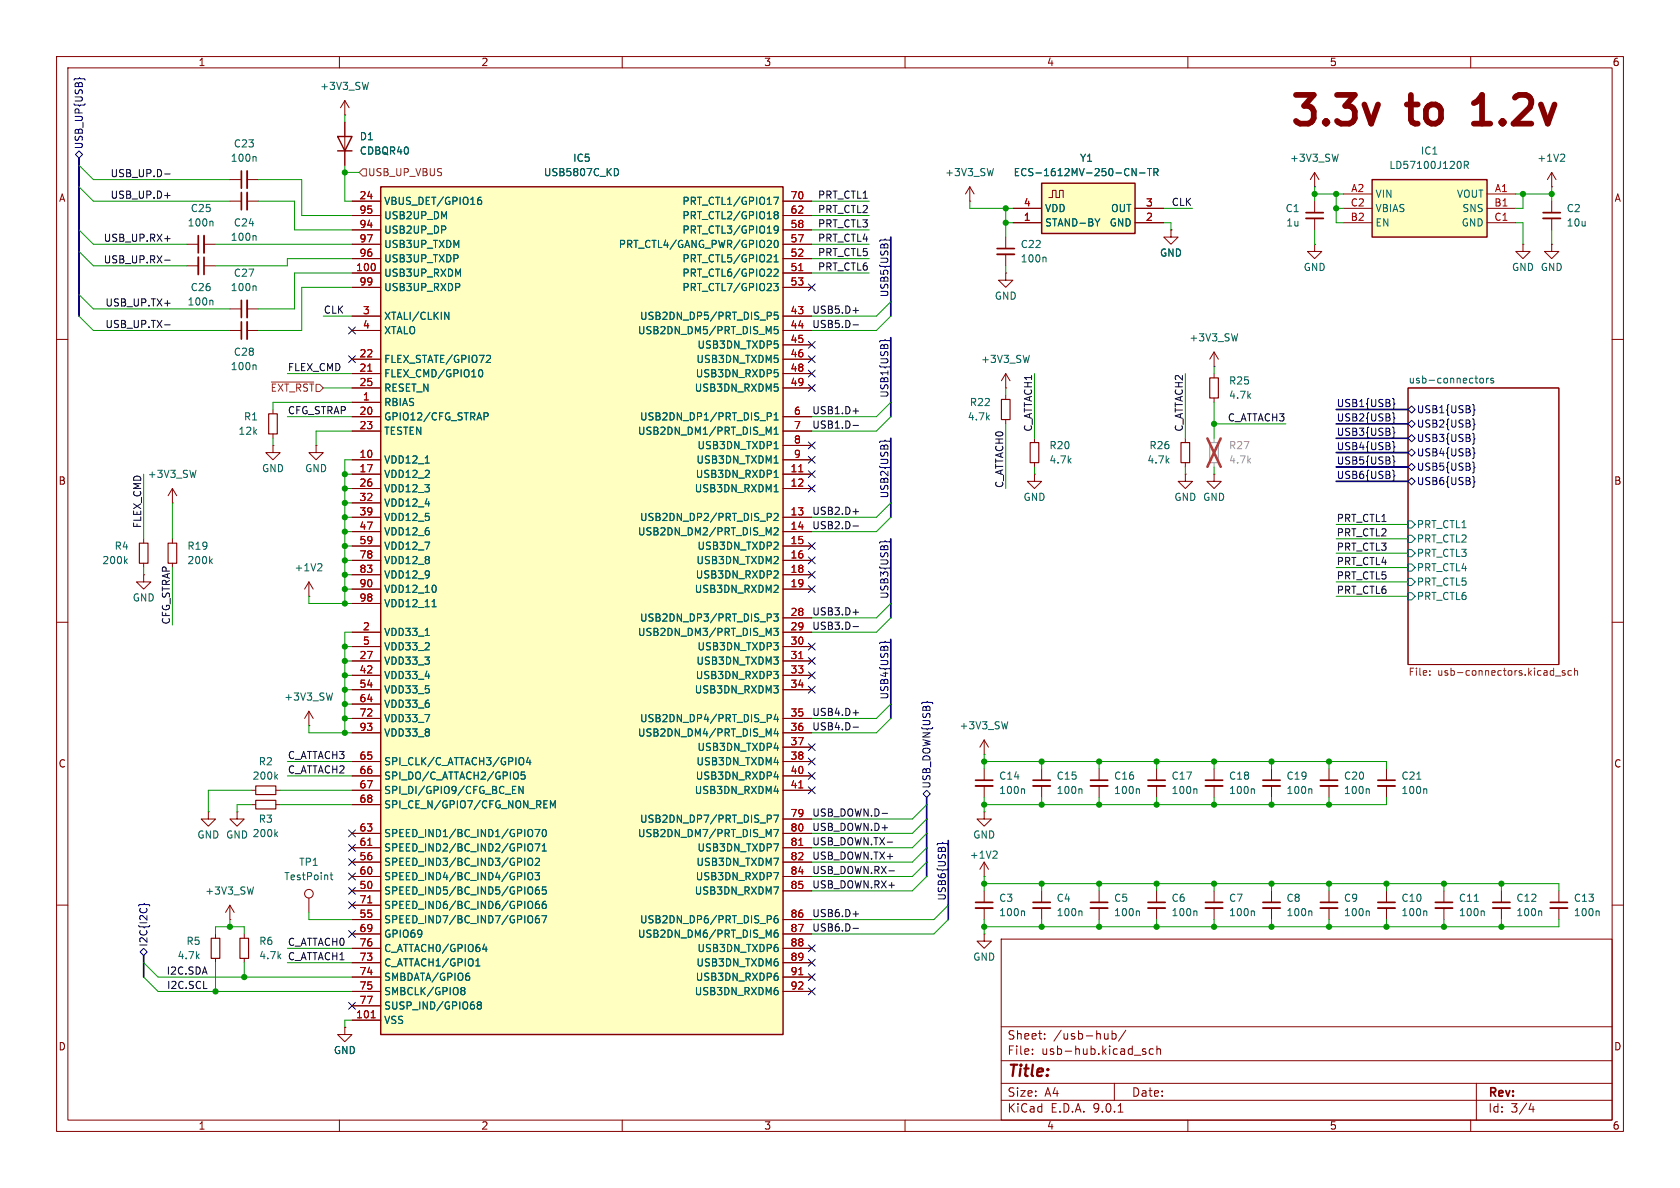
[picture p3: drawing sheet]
<svg xmlns="http://www.w3.org/2000/svg" width="297mm" height="210mm" viewBox="0 0 297 210" stroke-linecap="round" stroke-linejoin="round" font-family="sans-serif">
<defs><g id="words">
<g font-size="7.1" fill="#840000">
<text x="227.4" y="23.6">3.3v</text>
<text x="249.2" y="23.6">to</text>
<text x="262.6" y="23.6">1.2v</text>
</g>
<text font-size="2.8" fill="#840000" x="178" y="190.9">Title:</text>
<g font-size="2.1" fill="#840000">
<text x="178" y="184">Sheet:</text>
<text x="186.2" y="184">/usb-hub/</text>
<text x="178" y="186.7">File:</text>
<text x="184.1" y="186.7">usb-hub.kicad_sch</text>
<text x="178" y="196.9">KiCad</text>
<text x="178" y="194.1">Size:</text>
<text x="184.7" y="194.1">A4</text>
<text x="185.7" y="196.9">E.D.A.</text>
<text x="193.3" y="196.9">9.0.1</text>
<text x="200" y="194.1">Date:</text>
<text x="263" y="194.3">Rev:</text>
<text x="263" y="196.9">Id:</text>
<text x="267.1" y="196.9">3/4</text>
</g>
<g font-size="1.8" fill="#840000">
<text x="35" y="11.9">1</text>
<text x="85" y="11.9">2</text>
<text x="135" y="11.9">3</text>
<text x="185" y="11.9">4</text>
<text x="235" y="11.9">5</text>
<text x="285" y="11.9">6</text>
<text x="10.3" y="35.9">A</text>
<text x="285.3" y="35.9">A</text>
<text x="10.3" y="85.9">B</text>
<text x="285.3" y="85.9">B</text>
<text x="10.3" y="135.9">C</text>
<text x="285.3" y="135.9">C</text>
<text x="10.3" y="185.9">D</text>
<text x="285.3" y="185.9">D</text>
<text x="35" y="199.9">1</text>
<text x="85" y="199.9">2</text>
<text x="135" y="199.9">3</text>
<text x="185" y="199.9">4</text>
<text x="235" y="199.9">5</text>
<text x="285" y="199.9">6</text>
</g>
<g font-size="1.8" fill="#006464">
<text x="56.5" y="16.1">+3V3_SW</text>
<text x="40.7" y="28.8">100n</text>
<text x="41.2" y="26.3">C23</text>
<text x="63.5" y="25">D1</text>
<text x="63.5" y="27.5">CDBQR40</text>
<text x="101.2" y="28.8">IC5</text>
<text x="190.8" y="28.8">Y1</text>
<text x="228" y="28.8">+3V3_SW</text>
<text x="251.1" y="27.5">IC1</text>
<text x="271.7" y="28.8">+1V2</text>
<text x="96.1" y="31.3">USB5807C_KD</text>
<text x="167" y="31.3">+3V3_SW</text>
<text x="179.1" y="31.3">ECS-1612MV-250-CN-TR</text>
<text x="243.1" y="35.2">VIN</text>
<text x="245.5" y="30.1">LD57100J120R</text>
<text x="257.5" y="35.2">VOUT</text>
<text x="33.1" y="40.2">100n</text>
<text x="33.6" y="37.7">C25</text>
<text x="41.2" y="40.2">C24</text>
<text x="67.8" y="36.4">VBUS_DET/GPIO16</text>
<text x="67.8" y="39">USB2UP_DM</text>
<text x="67.8" y="41.5">USB2UP_DP</text>
<text x="120.5" y="36.4">PRT_CTL1/GPIO17</text>
<text x="120.5" y="39">PRT_CTL2/GPIO18</text>
<text x="120.5" y="41.5">PRT_CTL3/GPIO19</text>
<text x="184.7" y="37.7">VDD</text>
<text x="184.7" y="40.2">STAND-BY</text>
<text x="196.1" y="40.2">GND</text>
<text x="196.3" y="37.7">OUT</text>
<text x="227.2" y="37.7">C1</text>
<text x="227.3" y="40.2">1u</text>
<text x="243.1" y="37.7">VBIAS</text>
<text x="243.1" y="40.2">EN</text>
<text x="258.3" y="40.2">GND</text>
<text x="258.4" y="37.7">SNS</text>
<text x="276.9" y="37.7">C2</text>
<text x="276.9" y="40.2">10u</text>
<text x="40.7" y="42.8">100n</text>
<text x="67.8" y="44">USB3UP_TXDM</text>
<text x="67.8" y="46.6">USB3UP_TXDP</text>
<text x="109.3" y="44">PRT_CTL4/GANG_PWR/GPIO20</text>
<text x="120.5" y="46.6">PRT_CTL5/GPIO21</text>
<text x="180.3" y="46.6">100n</text>
<text x="180.3" y="44">C22</text>
<text x="205" y="45.6">GND</text>
<text x="33.6" y="51.7">C26</text>
<text x="40.7" y="51.7">100n</text>
<text x="41.2" y="49.1">C27</text>
<text x="67.8" y="49.1">USB3UP_RXDM</text>
<text x="67.8" y="51.7">USB3UP_RXDP</text>
<text x="120.5" y="49.1">PRT_CTL6/GPIO22</text>
<text x="120.5" y="51.7">PRT_CTL7/GPIO23</text>
<text x="175.8" y="53.2">GND</text>
<text x="230.4" y="48.1">GND</text>
<text x="267.2" y="48.1">GND GND</text>
<text x="33.1" y="54.2">100n</text>
<text x="67.8" y="56.7">XTALI/CLKIN</text>
<text x="67.8" y="59.3">XTALO</text>
<text x="112.7" y="59.3">USB2DN_DM5/PRT_DIS_M5</text>
<text x="113" y="56.7">USB2DN_DP5/PRT_DIS_P5</text>
<text x="40.7" y="65.6">100n</text>
<text x="41.2" y="63.1">C28</text>
<text x="67.8" y="64.4">FLEX_STATE/GPIO72</text>
<text x="123" y="64.4">USB3DN_TXDM5</text>
<text x="123.2" y="61.8">USB3DN_TXDP5</text>
<text x="173.3" y="64.4">+3V3_SW</text>
<text x="210.2" y="60.6">+3V3_SW</text>
<text x="67.8" y="66.9">FLEX_CMD/GPIO10</text>
<text x="67.8" y="69.4">RESET_N</text>
<text x="67.8" y="72">RBIAS</text>
<text x="122.7" y="69.4">USB3DN_RXDM5</text>
<text x="122.9" y="66.9">USB3DN_RXDP5</text>
<text x="171.4" y="72">R22</text>
<text x="217.2" y="70.7">4.7k</text>
<text x="217.2" y="68.2">R25</text>
<text x="248.9" y="67.9">usb-connectors</text>
<text x="42.1" y="77.1">12k</text>
<text x="43" y="74.5">R1</text>
<text x="67.8" y="74.5">GPIO12/CFG_STRAP</text>
<text x="67.8" y="77.1">TESTEN</text>
<text x="112.7" y="77.1">USB2DN_DM1/PRT_DIS_M1</text>
<text x="113" y="74.5">USB2DN_DP1/PRT_DIS_P1</text>
<text x="171" y="74.5">4.7k</text>
<text x="46.2" y="83.7">GND</text>
<text x="53.8" y="83.7">GND</text>
<text x="67.8" y="82.1">VDD12_1</text>
<text x="123" y="82.1">USB3DN_TXDM1</text>
<text x="123.2" y="79.6">USB3DN_TXDP1</text>
<text x="185.4" y="82.1">4.7k</text>
<text x="185.4" y="79.6">R20</text>
<text x="202.7" y="82.1">4.7k</text>
<text x="203.1" y="79.6">R26</text>
<text x="26" y="84.7">+3V3_SW</text>
<text x="67.8" y="84.7">VDD12_2</text>
<text x="67.8" y="87.2">VDD12_3</text>
<text x="67.8" y="89.8">VDD12_4</text>
<text x="122.7" y="87.2">USB3DN_RXDM1</text>
<text x="122.9" y="84.7">USB3DN_RXDP1</text>
<text x="180.8" y="88.7">GND</text>
<text x="207.5" y="88.7">GND GND</text>
<text x="67.8" y="92.3">VDD12_5</text>
<text x="67.8" y="94.8">VDD12_6</text>
<text x="112.7" y="94.8">USB2DN_DM2/PRT_DIS_M2</text>
<text x="113" y="92.3">USB2DN_DP2/PRT_DIS_P2</text>
<text x="250.4" y="93.6">PRT_CTL1</text>
<text x="18" y="99.9">200k</text>
<text x="20.2" y="97.4">R4</text>
<text x="33" y="97.4">R19</text>
<text x="33" y="99.9">200k</text>
<text x="52" y="101.2">+1V2</text>
<text x="67.8" y="97.4">VDD12_7</text>
<text x="67.8" y="99.9">VDD12_8</text>
<text x="123" y="99.9">USB3DN_TXDM2</text>
<text x="123.2" y="97.4">USB3DN_TXDP2</text>
<text x="250.4" y="96.1">PRT_CTL2</text>
<text x="250.4" y="101.2">PRT_CTL4</text>
<text x="250.4" y="98.7">PRT_CTL3</text>
<text x="23.4" y="106.5">GND</text>
<text x="67.8" y="102.5">VDD12_9</text>
<text x="67.8" y="105">VDD12_10</text>
<text x="67.8" y="107.5">VDD12_11</text>
<text x="122.7" y="105">USB3DN_RXDM2</text>
<text x="122.9" y="102.5">USB3DN_RXDP2</text>
<text x="250.4" y="103.7">PRT_CTL5</text>
<text x="250.4" y="106.3">PRT_CTL6</text>
<text x="67.8" y="112.6">VDD33_1</text>
<text x="112.7" y="112.6">USB2DN_DM3/PRT_DIS_M3</text>
<text x="113" y="110.1">USB2DN_DP3/PRT_DIS_P3</text>
<text x="67.8" y="115.2">VDD33_2</text>
<text x="67.8" y="117.7">VDD33_3</text>
<text x="123" y="117.7">USB3DN_TXDM3</text>
<text x="123.2" y="115.2">USB3DN_TXDP3</text>
<text x="50.2" y="124.1">+3V3_SW</text>
<text x="67.8" y="120.2">VDD33_4</text>
<text x="67.8" y="122.8">VDD33_5</text>
<text x="67.8" y="125.3">VDD33_6</text>
<text x="122.7" y="122.8">USB3DN_RXDM3</text>
<text x="122.9" y="120.2">USB3DN_RXDP3</text>
<text x="67.8" y="127.9">VDD33_7</text>
<text x="67.8" y="130.4">VDD33_8</text>
<text x="112.7" y="130.4">USB2DN_DM4/PRT_DIS_M4</text>
<text x="113" y="127.9">USB2DN_DP4/PRT_DIS_P4</text>
<text x="169.5" y="129.1">+3V3_SW</text>
<text x="45.6" y="135.5">R2</text>
<text x="67.8" y="135.5">SPI_CLK/C_ATTACH3/GPIO4</text>
<text x="123" y="135.5">USB3DN_TXDM4</text>
<text x="123.2" y="132.9">USB3DN_TXDP4</text>
<text x="44.6" y="138">200k</text>
<text x="67.8" y="138">SPI_DO/C_ATTACH2/GPIO5</text>
<text x="67.8" y="140.6">SPI_DI/GPIO9/CFG_BC_EN</text>
<text x="67.8" y="143.1">SPI_CE_N/GPIO7/CFG_NON_REM</text>
<text x="122.7" y="140.6">USB3DN_RXDM4</text>
<text x="122.9" y="138">USB3DN_RXDP4</text>
<text x="176.5" y="140.6">100n</text>
<text x="176.5" y="138">C14</text>
<text x="186.7" y="140.6">100n</text>
<text x="186.7" y="138">C15</text>
<text x="196.9" y="140.6">100n</text>
<text x="196.9" y="138">C16</text>
<text x="207" y="140.6">100n</text>
<text x="207" y="138">C17</text>
<text x="217.2" y="140.6">100n</text>
<text x="217.2" y="138">C18</text>
<text x="227.3" y="140.6">100n</text>
<text x="227.3" y="138">C19</text>
<text x="237.5" y="140.6">100n</text>
<text x="237.5" y="138">C20</text>
<text x="247.7" y="140.6">100n</text>
<text x="247.7" y="138">C21</text>
<text x="34.8" y="148.4">GND GND 200k</text>
<text x="45.6" y="145.6">R3</text>
<text x="67.8" y="148.2">SPEED_IND1/BC_IND1/GPIO70</text>
<text x="112.7" y="148.2">USB2DN_DM7/PRT_DIS_M7</text>
<text x="113" y="145.6">USB2DN_DP7/PRT_DIS_P7</text>
<text x="172" y="148.4">GND</text>
<text x="50.2" y="155.8">TestPoint</text>
<text x="52.8" y="153.3">TP1</text>
<text x="67.8" y="150.7">SPEED_IND2/BC_IND2/GPIO71</text>
<text x="67.8" y="153.3">SPEED_IND3/BC_IND3/GPIO2</text>
<text x="67.8" y="155.8">SPEED_IND4/BC_IND4/GPIO3</text>
<text x="122.9" y="155.8">USB3DN_RXDP7</text>
<text x="123" y="153.3">USB3DN_TXDM7</text>
<text x="123.2" y="150.7">USB3DN_TXDP7</text>
<text x="171.3" y="152">+1V2</text>
<text x="36.2" y="158.3">+3V3_SW</text>
<text x="67.8" y="158.3">SPEED_IND5/BC_IND5/GPIO65</text>
<text x="67.8" y="160.9">SPEED_IND6/BC_IND6/GPIO66</text>
<text x="122.7" y="158.3">USB3DN_RXDM7</text>
<text x="176.5" y="159.6">C3</text>
<text x="186.7" y="159.6">C4</text>
<text x="196.9" y="159.6">C5</text>
<text x="207" y="159.6">C6</text>
<text x="217.2" y="159.6">C7</text>
<text x="227.3" y="159.6">C8</text>
<text x="237.5" y="159.6">C9</text>
<text x="247.7" y="159.6">C10</text>
<text x="257.8" y="159.6">C11</text>
<text x="268" y="159.6">C12</text>
<text x="278.1" y="159.6">C13</text>
<text x="32.9" y="167.2">R5</text>
<text x="45.7" y="167.2">R6</text>
<text x="67.8" y="163.4">SPEED_IND7/BC_IND7/GPIO67</text>
<text x="67.8" y="166">GPIO69</text>
<text x="112.7" y="166">USB2DN_DM6/PRT_DIS_M6</text>
<text x="113" y="163.4">USB2DN_DP6/PRT_DIS_P6</text>
<text x="176.5" y="162.2">100n</text>
<text x="186.7" y="162.2">100n</text>
<text x="196.9" y="162.2">100n</text>
<text x="207" y="162.2">100n</text>
<text x="217.2" y="162.2">100n</text>
<text x="227.3" y="162.2">100n</text>
<text x="237.5" y="162.2">100n</text>
<text x="247.7" y="162.2">100n</text>
<text x="257.8" y="162.2">100n</text>
<text x="268" y="162.2">100n</text>
<text x="278.1" y="162.2">100n</text>
<text x="31.3" y="169.8">4.7k</text>
<text x="45.7" y="169.8">4.7k</text>
<text x="67.8" y="168.5">C_ATTACH0/GPIO64</text>
<text x="67.8" y="171">C_ATTACH1/GPIO1</text>
<text x="67.8" y="173.6">SMBDATA/GPIO6</text>
<text x="122.9" y="173.6">USB3DN_RXDP6</text>
<text x="123" y="171">USB3DN_TXDM6</text>
<text x="123.2" y="168.5">USB3DN_TXDP6</text>
<text x="172" y="170">GND</text>
<text x="67.8" y="176.1">SMBCLK/GPIO8</text>
<text x="67.8" y="178.7">SUSP_IND/GPIO68</text>
<text x="122.7" y="176.1">USB3DN_RXDM6</text>
<text x="67.8" y="181.2">VSS</text>
<text x="58.9" y="186.5">GND</text>
</g>
<g font-size="1.8" fill="#000084">
<text x="14.8" y="26.5" transform="rotate(-90 14.8 26.5)">USB_UP{USB}</text>
<text x="157.1" y="52.6" transform="rotate(-90 157.1 52.6)">USB5{USB}</text>
<text x="157.1" y="70.4" transform="rotate(-90 157.1 70.4)">USB1{USB}</text>
<text x="236.2" y="77.1">USB3{USB}</text>
<text x="236.2" y="74.6">USB2{USB}</text>
<text x="236.2" y="72">USB1{USB}</text>
<text x="250.4" y="75.8">USB2{USB}</text>
<text x="250.4" y="73.3">USB1{USB}</text>
<text x="236.2" y="82.2">USB5{USB}</text>
<text x="236.2" y="79.7">USB4{USB}</text>
<text x="250.4" y="80.9">USB4{USB}</text>
<text x="250.4" y="83.4">USB5{USB}</text>
<text x="250.4" y="78.3">USB3{USB}</text>
<text x="157.1" y="88.2" transform="rotate(-90 157.1 88.2)">USB2{USB}</text>
<text x="236.2" y="84.7">USB6{USB}</text>
<text x="250.4" y="86">USB6{USB}</text>
<text x="157.1" y="106" transform="rotate(-90 157.1 106)">USB3{USB}</text>
<text x="157.1" y="123.8" transform="rotate(-90 157.1 123.8)">USB4{USB}</text>
<text x="164.7" y="139.5" transform="rotate(-90 164.7 139.5)">USB_DOWN{USB}</text>
<text x="167.3" y="159.3" transform="rotate(-90 167.3 159.3)">USB6{USB}</text>
<text x="26.3" y="167.4" transform="rotate(-90 26.3 167.4)">I2C{I2C}</text>
</g>
<g font-size="1.8" fill="#0f0f0f">
<text x="19.5" y="31.4">USB_UP.D-</text>
<text x="19.5" y="35.2">USB_UP.D+</text>
<text x="144.5" y="35.2">PRT_CTL1</text>
<text x="144.5" y="40.3">PRT_CTL3</text>
<text x="144.5" y="37.8">PRT_CTL2</text>
<text x="207" y="36.5">CLK</text>
<text x="18.2" y="46.6">USB_UP.RX-</text>
<text x="18.2" y="42.8">USB_UP.RX+</text>
<text x="144.5" y="42.8">PRT_CTL4</text>
<text x="144.5" y="45.4">PRT_CTL5</text>
<text x="144.5" y="47.9">PRT_CTL6</text>
<text x="18.5" y="58.1">USB_UP.TX-</text>
<text x="18.5" y="54.3">USB_UP.TX+</text>
<text x="57.1" y="55.5">CLK</text>
<text x="143.5" y="55.5">USB5.D+</text>
<text x="143.5" y="58.1">USB5.D-</text>
<text x="50.8" y="65.7">FLEX_CMD</text>
<text x="50.8" y="73.3">CFG_STRAP</text>
<text x="143.5" y="75.9">USB1.D-</text>
<text x="143.5" y="73.3">USB1.D+</text>
<text x="182.5" y="76.4" transform="rotate(-90 182.5 76.4)">C_ATTACH1</text>
<text x="209.2" y="76.4" transform="rotate(-90 209.2 76.4)">C_ATTACH2</text>
<text x="217" y="74.6">C_ATTACH3</text>
<text x="177.5" y="86.4" transform="rotate(-90 177.5 86.4)">C_ATTACH0</text>
<text x="25.1" y="93.5" transform="rotate(-90 25.1 93.5)">FLEX_CMD</text>
<text x="143.5" y="93.6">USB2.D-</text>
<text x="143.5" y="91.1">USB2.D+</text>
<text x="236.2" y="92.4">PRT_CTL1</text>
<text x="236.2" y="94.9">PRT_CTL2</text>
<text x="236.2" y="100">PRT_CTL4</text>
<text x="236.2" y="97.4">PRT_CTL3</text>
<text x="236.2" y="102.5">PRT_CTL5</text>
<text x="236.2" y="105.1">PRT_CTL6</text>
<text x="30.1" y="110.5" transform="rotate(-90 30.1 110.5)">CFG_STRAP</text>
<text x="143.5" y="108.9">USB3.D+</text>
<text x="143.5" y="111.4">USB3.D-</text>
<text x="143.5" y="129.2">USB4.D-</text>
<text x="143.5" y="126.7">USB4.D+</text>
<text x="50.8" y="136.8">C_ATTACH2</text>
<text x="50.8" y="134.3">C_ATTACH3</text>
<text x="143.5" y="144.4">USB_DOWN.D-</text>
<text x="143.5" y="149.5">USB_DOWN.TX-</text>
<text x="143.5" y="147">USB_DOWN.D+</text>
<text x="143.5" y="154.6">USB_DOWN.RX-</text>
<text x="143.5" y="152.1">USB_DOWN.TX+</text>
<text x="143.5" y="157.1">USB_DOWN.RX+</text>
<text x="50.8" y="167.3">C_ATTACH0</text>
<text x="143.5" y="162.2">USB6.D+</text>
<text x="143.5" y="164.8">USB6.D-</text>
<text x="29.4" y="172.4">I2C.SDA</text>
<text x="50.8" y="169.8">C_ATTACH1</text>
<text x="29.4" y="174.9">I2C.SCL</text>
</g>
<g font-size="1.8" fill="#a90000">
<text x="63.5" y="35.3">24</text>
<text x="139.7" y="35.3">70</text>
<text x="238.8" y="34">A2</text>
<text x="264.2" y="34">A1</text>
<text x="63.5" y="37.8">95</text>
<text x="63.5" y="40.4">94</text>
<text x="139.7" y="37.8">62</text>
<text x="139.7" y="40.4">58</text>
<text x="180.9" y="36.6">4</text>
<text x="180.9" y="39.1">1</text>
<text x="202.5" y="36.6">3</text>
<text x="202.5" y="39.1">2</text>
<text x="238.7" y="36.6">C2</text>
<text x="238.7" y="39.1">B2</text>
<text x="264.1" y="36.6">B1</text>
<text x="264.1" y="39.1">C1</text>
<text x="63.5" y="42.9">97</text>
<text x="63.5" y="45.5">96</text>
<text x="139.7" y="42.9">57</text>
<text x="139.7" y="45.5">52</text>
<text x="62.9" y="48">100</text>
<text x="63.5" y="50.5">99</text>
<text x="139.7" y="48">51</text>
<text x="139.7" y="50.5">53</text>
<text x="64.1" y="55.6">3</text>
<text x="64.1" y="58.2">4</text>
<text x="139.7" y="55.6">43</text>
<text x="139.7" y="58.2">44</text>
<text x="63.5" y="63.2">22</text>
<text x="63.5" y="65.8">21</text>
<text x="139.7" y="60.7">45</text>
<text x="139.7" y="63.2">46</text>
<text x="139.7" y="65.8">48</text>
<text x="63.5" y="68.3">25</text>
<text x="64.1" y="70.9">1</text>
<text x="139.7" y="68.3">49</text>
<text x="63.5" y="73.4">20</text>
<text x="63.5" y="75.9">23</text>
<text x="140.3" y="73.4">6</text>
<text x="140.3" y="75.9">7</text>
<text x="63.5" y="81">10</text>
<text x="63.5" y="83.6">17</text>
<text x="139.7" y="83.6">11</text>
<text x="140.3" y="78.5">8</text>
<text x="140.3" y="81">9</text>
<text x="63.5" y="86.1">26</text>
<text x="63.5" y="88.6">32</text>
<text x="139.7" y="86.1">12</text>
<text x="63.5" y="91.2">39</text>
<text x="63.5" y="93.7">47</text>
<text x="139.7" y="91.2">13</text>
<text x="139.7" y="93.7">14</text>
<text x="63.5" y="96.3">59</text>
<text x="63.5" y="98.8">78</text>
<text x="63.5" y="101.3">83</text>
<text x="139.7" y="96.3">15</text>
<text x="139.7" y="98.8">16</text>
<text x="139.7" y="101.3">18</text>
<text x="63.5" y="103.9">90</text>
<text x="63.5" y="106.4">98</text>
<text x="139.7" y="103.9">19</text>
<text x="64.1" y="111.5">2</text>
<text x="139.7" y="109">28</text>
<text x="139.7" y="111.5">29</text>
<text x="63.5" y="116.6">27</text>
<text x="63.5" y="119.1">42</text>
<text x="64.1" y="114">5</text>
<text x="139.7" y="114">30</text>
<text x="139.7" y="116.6">31</text>
<text x="139.7" y="119.1">33</text>
<text x="63.5" y="121.7">54</text>
<text x="63.5" y="124.2">64</text>
<text x="139.7" y="121.7">34</text>
<text x="63.5" y="126.7">72</text>
<text x="63.5" y="129.3">93</text>
<text x="139.7" y="126.7">35</text>
<text x="139.7" y="129.3">36</text>
<text x="139.7" y="131.8">37</text>
<text x="63.5" y="134.4">65</text>
<text x="63.5" y="136.9">66</text>
<text x="139.7" y="134.4">38</text>
<text x="139.7" y="136.9">40</text>
<text x="63.5" y="139.4">67</text>
<text x="63.5" y="142">68</text>
<text x="139.7" y="139.4">41</text>
<text x="63.5" y="147.1">63</text>
<text x="63.5" y="149.6">61</text>
<text x="139.7" y="144.5">79</text>
<text x="139.7" y="147.1">80</text>
<text x="139.7" y="149.6">81</text>
<text x="63.5" y="152.1">56</text>
<text x="63.5" y="154.7">60</text>
<text x="139.7" y="152.1">82</text>
<text x="139.7" y="154.7">84</text>
<text x="63.5" y="157.2">50</text>
<text x="63.5" y="159.8">71</text>
<text x="139.7" y="157.2">85</text>
<text x="63.5" y="162.3">55</text>
<text x="63.5" y="164.8">69</text>
<text x="63.5" y="167.4">76</text>
<text x="139.7" y="162.3">86</text>
<text x="139.7" y="164.8">87</text>
<text x="139.7" y="167.4">88</text>
<text x="63.5" y="169.9">73</text>
<text x="63.5" y="172.5">74</text>
<text x="139.7" y="169.9">89</text>
<text x="139.7" y="172.5">91</text>
<text x="63.5" y="175">75</text>
<text x="63.5" y="177.5">77</text>
<text x="139.7" y="175">92</text>
<text x="62.9" y="180.1">101</text>
</g>
<g font-size="1.8" fill="#725600">
<text x="65" y="31.3">USB_UP_VBUS</text>
<text x="47.7" y="69.4">~{EXT_RST}</text>
<text x="248.9" y="119.8">File:</text>
<text x="254.1" y="119.8">usb-connectors.kicad_sch</text>
</g>
<g font-size="1.8" fill="#989898">
<text x="217.2" y="82.1">4.7k</text>
<text x="217.2" y="79.6">R27</text>
</g>
</g></defs>
<g fill="none" stroke="#840000" stroke-width=".18">
<path d="M10 10h277v190h-277zM12 12h273v186h-273zM60 10v2M110 10v2M160 10v2M210 10v2M260 10v2M10 60h2M248.9 68.6h26.7v48.9h-26.7zM285 60h2M10 110h2M285 110h2"/>
<path d="M10 160h2M177 166h108v32h-108zM285 160h2M60 198v2M110 198v2M160 198v2M177 194.5h108M177 191.5h108M177 187.5h108M177 181.5h108M182.5 186.3v.1M182.5 185.5v.1"/>
<path d="M184.7 183.6v.1M184.7 182.8v.1M195.9 182.7v1M195.9 183.6l-.2 .1M196.6 182.8l.4-.1 .3 .3v.4l-.1 .2h-.6M196.6 182.2v1.5M197 191.5v3M197.7 196.6h.8M199 182.1l-1.3 2M202 185.8l.5 .2 .1 .2-.2 .2-.4-.1M202 185.5h.5M203.9 185.5l-.4-.1-.3 .3v.4l.1 .2h.6"/>
<path d="M204.5 185.5l.2-.1 .4 .1 .1 .9M204.5 184.9v1.5M210 198v2M260 198v2M261 191.5v6.5M270.7 195l-.4 1.1h.9M271 195.6v1"/>
</g>
<path d="M248.9 72.4l.7-.6 .6 .6-.6 .6zM248.9 77.5l.7-.7 .6 .7-.6 .6zM249.6 74.3l.6 .6-.6 .7-.7-.7zM260.3 74.1l.3 .1v.6l.2 .2-.2 .2v.6l-.3 .2M260.3 71.5l.3 .2v.6l.2 .2-.2 .2v.6l-.3 .2M260.3 76.6l.3 .2v.6l.2 .2-.2 .1v.7l-.3 .1M260.3 79.1l.3 .2v.6l.2 .2-.2 .2v.6l-.3 .2M248.9 80l.7-.6 .6 .6-.6 .6zM248.9 85.1l.7-.6 .6 .6-.6 .6zM248.9 82.6l.7-.7 .6 .7-.6 .6zM260.3 81.7l.3 .2v.6l.2 .1-.2 .2v.6l-.3 .2M260.3 84.2l.3 .2v.6l.2 .2-.2 .2v.6l-.3 .2" fill="none" stroke="#000084" stroke-width=".18"/>
<path d="M261.7 66.9h.3l.3 .2v.4l-.3 .2-.3-.1-.1-.1zM262.8 66.9v.8M263.2 66.9l-.4 .2M264 66.9h-.3l-.2 .1 .1 .2 .4 .1v.3h-.5M248.9 94.6h.7l.6 .7-.6 .6h-.7zM248.9 99.7h.7l.6 .6-.6 .7h-.7zM248.9 92.1h.7l.6 .6-.6 .6h-.7zM248.9 97.2h.7l.6 .6-.6 .6h-.7zM248.9 102.2h.7l.6 .7-.6 .6h-.7zM248.9 104.8h.7l.6 .6-.6 .6h-.7z" fill="none" stroke="#006464" stroke-width=".18"/>
<path d="M252.8 119.3v.1M252.8 118.6v.1M275 119.5h.9M276.7 118.6l-.3-.1-.2 .2v.2l.5 .1v.3h-.5M277.8 118.6l-.4-.1-.2 .3 .1 .5h.5M278.4 118.7l.1-.2 .3 .1 .1 .8M278.4 118.1v1.3" fill="none" stroke="#725600" stroke-width=".18"/>
<path d="M67.3 33h71.1v149.9h-71.1z" fill="#ffffc2"/>
<path d="M67.3 33h71.1v149.9h-71.1z" fill="none" stroke="#840000" stroke-width=".25"/>
<g fill="none" stroke="#840000" stroke-width=".18">
<path d="M62.2 35.6h5.1M62.2 38.1h5.1M138.4 35.6h5.1M138.4 38.1h5.1M232.4 33h.1M232.4 30.5v2.5M232.4 35.6v2M232.4 38.6v2M232.4 30.5l-.8 1.3M232.4 30.5l.8 1.3M62.2 40.6h5.1M62.2 43.2h5.1"/>
<path d="M62.2 45.7h5.1M62.2 48.3h5.1M62.2 50.8h5.1M62.2 55.9h5.1M62.2 58.4h5.1M138.4 40.6h5.1M138.4 43.2h5.1M138.4 45.7h5.1M138.4 48.3h5.1M138.4 50.8h5.1M138.4 55.9h5.1M138.4 58.4h5.1"/>
<path d="M62.2 63.5h5.1M62.2 66h5.1M62.2 68.6h5.1M62.2 71.1h5.1M62.2 73.7h5.1M62.2 76.2h5.1M138.4 63.5h5.1M138.4 66h5.1M138.4 68.6h5.1M138.4 73.7h5.1M138.4 76.2h5.1M138.4 61h5.1"/>
<path d="M138.4 78.7h5.1M62.2 81.3h5.1M62.2 83.8h5.1M62.2 86.4h5.1M62.2 88.9h5.1M62.2 91.4h5.1M62.2 94h5.1M62.2 96.5h5.1M62.2 99.1h5.1M138.4 81.3h5.1M138.4 83.8h5.1M138.4 86.4h5.1"/>
<path d="M138.4 91.4h5.1M138.4 94h5.1M138.4 96.5h5.1M138.4 99.1h5.1M62.2 101.6h5.1M62.2 104.1h5.1M62.2 106.7h5.1M62.2 111.8h5.1M62.2 114.3h5.1M62.2 116.8h5.1M62.2 119.4h5.1M138.4 101.6h5.1"/>
<path d="M138.4 104.1h5.1M138.4 111.8h5.1M138.4 114.3h5.1M138.4 116.8h5.1M138.4 119.4h5.1M138.4 109.2h5.1M44.4 139.7h.8M48.8 139.7h.7M54.6 128.3h.1M54.6 125.7l-.8 1.3M54.6 125.7l.8 1.3M54.6 125.7v2.6"/>
<path d="M62.2 121.9h5.1M62.2 124.5h5.1M62.2 127h5.1M62.2 129.5h5.1M62.2 134.6h5.1M62.2 137.2h5.1M62.2 139.7h5.1M138.4 121.9h5.1M138.4 127h5.1M138.4 129.5h5.1M138.4 134.6h5.1M138.4 137.2h5.1"/>
<path d="M138.4 139.7h5.1M138.4 132.1h5.1M174 133.4h.1M174 130.8v2.6M174 135.9v2M174 138.9v2.1M174 130.8l-.8 1.3M174 130.8l.8 1.3M184.1 135.9v2M184.1 138.9v2.1M204.5 135.9v2M204.5 138.9v2.1"/>
<path d="M214.6 135.9v2M214.6 138.9v2.1M234.9 135.9v2M234.9 138.9v2.1M245.1 135.9v2M245.1 138.9v2.1M62.2 142.2h5.1M62.2 147.3h5.1M62.2 149.9h5.1M62.2 152.4h5.1M62.2 154.9h5.1M62.2 157.5h5.1"/>
<path d="M138.4 147.3h5.1M138.4 149.9h5.1M138.4 152.4h5.1M138.4 154.9h5.1M138.4 157.5h5.1M138.4 144.8h5.1M204.5 157.5v2M234.9 157.5v2M245.1 157.5v2M255.3 157.5v2M265.4 157.5v2M275.6 157.5v2"/>
<path d="M62.2 160h5.1M62.2 162.6h5.1M62.2 165.1h5.1M62.2 167.6h5.1M62.2 170.2h5.1M62.2 172.7h5.1M62.2 175.3h5.1M62.2 177.8h5.1M138.4 162.6h5.1M138.4 165.1h5.1M138.4 167.6h5.1M138.4 170.2h5.1"/>
<path d="M138.4 172.7h5.1M138.4 175.3h5.1M204.5 160.5v2.1M234.9 160.5v2.1M245.1 160.5v2.1M255.3 160.5v2.1M265.4 160.5v2.1M275.6 160.5v2.1M62.2 180.3h5.1"/>
</g>
<g fill="none" stroke="#006464" stroke-width=".18">
<path d="M84.5 35.4h.4l.3 .2-.2 .5h-.5M85 34.9h-.3l-.2 .3M108.6 29.8a.64 .64 0 0 1 .7 .6 .64 .64 0 0 1-.7 .7M136.8 34.9h.8l-.5 1.2M137.1 38l-.2-.3 .2-.3h.2l.3 .3-.3 .3M137.1 38l-.2 .2v.4l.2 .1 .4-.1 .1-.2v-.2l-.3-.2M137.1 38h.2M236.6 27.2l-.3 1.3M78.6 55.2l.7 1.3v-1.3M136.2 55.3l.2 .1-.2 .4M136.8 50.1h.8l-.4 .5 .3 .1v.6l-.2 .1-.5-.1M136.9 47.7l.4-.1 .3 .3-.8 .9h.8"/>
<path d="M136.9 46.3h.7M136.9 45.4l.3-.4v1.3M137 42.6l.2-.1a.68 .68 0 0 1 .4 .6 .68 .68 0 0 1-.4 .7l-.2-.2-.1-.3zM137.5 55.2h-.6v.6l.1-.1h.5l.1 .2-.1 .4-.2 .2-.4-.2M137.5 57.7h-.6v.6l.1-.1 .5 .1 .1 .2-.1 .4-.2 .1-.4-.1M137.6 40.5l-.3 .2h-.3l-.1-.2 .1-.5 .3-.1 .2 .2a.84 .84 0 0 1-.3 1.1h-.2M84.7 65.6l.2-.3a.68 .68 0 0 1 .5 .7 .68 .68 0 0 1-.5 .6l-.2-.2M85.6 73h.5l.2 .2-.1 .4h-.6M86.2 62.8l.4 .1 .1 .3-.8 .9h.8M135.6 73h.5l.3 .2-.2 .4h-.6M135.9 76.4l.4-.9v1.3M136.9 73.3l.3-.3v1.2"/>
<path d="M136.9 75.9l.3-.4v1.3M136.9 74.2h.7M136.9 76.8h.7M136.9 79.3h.7M136.9 65.3h.6M137.5 65.9l.1 .2-.1 .5M75.2 81.9h.7M136.2 90.8l.2 .2-.2 .4M136.9 81.9h.7M136.9 90.9l.4-.2 .3 .4-.8 .9h.8M136.9 93.4l.4-.1 .3 .4-.8 .9h.8M136.9 84.4h.7"/>
<path d="M136.9 86.9h.7M75.2 112.3h.7M76.4 107.3h.7M76.6 106.2l.1-.2v1.3M77 103.6l.1 .3-.1 .7M136.2 108.6l.2 .2-.2 .3M136.8 111.1h.8l-.4 .5 .3 .1v.5l-.2 .1-.5-.1M136.8 108.5h.8l-.4 .5 .3 .1v.6l-.2 .1-.5-.1M136.8 118.7h.8l-.4 .5M137.5 101l.1 .2-.1 .3-.7 .7h.8M137.5 119.2l.1 .2-.1 .5M48.7 137.3l.4 .4"/>
<path d="M49.1 136.9l-.5 .5M58.8 122.5l-.3 1.3M90.6 139.6h.4M90.6 139h.6M91.4 136.5a.9 .9 0 0 1 0 1.2M92.3 133.9l.1 .1a.81 .81 0 0 1-.1 1.2M92.5 139v1.3l-.8-1.3v1.3M92.8 136.5h-.6l-.1 .6 .2-.1h.4l.1 .2v.4l-.2 .1-.5-.1M93.4 133.9l-.3 .9h.8M93.7 134.4v.8M136.3 126.4v.5M136.9 132.2h.7"/>
<path d="M136.9 137.3h.7M136.9 139.9h.7M137.2 126.2l-.3 1h.7M137.2 128.8l-.3 .9h.7M137.5 126.7v.9M137.5 129.3v.8M178.2 127.6l-.3 1.2M180.9 139.4l.2 .2v.7M191.1 139.4l.2 .2v.7M211.4 139.4l.2 .2v.7M221.6 139.4l.2 .2v.7M241.9 139.4l.2 .2v.7"/>
<path d="M250.5 137.7h.7M252.1 139.4l.1 .2v.7M90.6 140.3h.6M93.4 151.9l.2-.2a.43 .43 0 0 1 .6 .4v.5a.42 .42 0 0 1-.5 .4 .42 .42 0 0 1-.4-.4zM93.4 154.4l.2-.2a.43 .43 0 0 1 .6 .5v.4a.42 .42 0 0 1-.5 .4 .42 .42 0 0 1-.4-.4zM93.9 149.2h.1a.81 .81 0 0 1-.1 1.2M94.6 146.6h.8l-.5 1.3M94.6 149.2h.8l-.5 1.2M94.6 154.2h.8l-.4 .5 .3 .2v.5l-.2 .1-.5-.1M94.6 151.8l.5-.1 .3 .4-.8 .9h.8M95.3 156.8l-.4 .1a.86 .86 0 0 0 0 1.2l.4-.2 .1-.4-.3-.2h-.2l-.3 .2M95.3 159.3l-.4 .1a.86 .86 0 0 0 0 1.2l.4-.1 .1-.4-.3-.3h-.2l-.3 .3"/>
<path d="M95.9 150.4h.7M95.9 149.5l.3-.3v1.2M96 146.8l.2-.2a.68 .68 0 0 1 .4 .7 .68 .68 0 0 1-.4 .6l-.2-.1-.1-.4zM96.5 159.3l-.4 .1a.86 .86 0 0 0 0 1.2l.4-.1 .1-.4-.3-.3h-.2l-.2 .3M96.5 156.8h-.6v.6l.1-.1h.5l.1 .2-.1 .4-.2 .2-.4-.2M97.3 142.8v-1.3l.4 1 .5-1v1.3M136.3 144.2v.4M136.8 146.6h.8l-.5 1.3M136.8 149.2h.8l-.5 1.2M136.8 154.2h.8l-.5 1.3M136.8 156.8h.8l-.5 1.3M136.8 144.1h.8l-.5 1.3"/>
<path d="M260.6 159.3h.8M81.5 175l.2 .1M81.5 174.7l.2-.1h.4l.1 .3-.3 .2M81.7 175.1h.2M81.7 175.1l-.2 .1M81.9 175.1l.3 .3-.1 .3-.2 .1-.4-.1M82.7 172h.2M82.8 172.5l.2 .3v.3l-.2 .2M84.1 170.8h.8M84.2 169.8l.3-.3v1.3M84.6 177.7l-.2-.3 .2-.3h.3l.2 .3-.2 .3M84.6 177.7l-.2 .2v.4l.2 .1 .4-.1 .1-.2v-.2l-.2-.2"/>
<path d="M84.6 177.7h.3M85.6 166.9l-.3 .9h.8M85.9 167.4v.8M95.3 161.9h-.4a.86 .86 0 0 0 0 1.2l.4-.1 .1-.4-.3-.2h-.2l-.3 .2M95.8 161.9h.8l-.5 1.2M136.2 161.9l.2 .2-.2 .4M137.5 161.9h-.4a.86 .86 0 0 0 0 1.2l.4-.1 .1-.4-.3-.2h-.3l-.1 .2M137.5 164.4l-.4 .1a.86 .86 0 0 0 0 1.2l.4-.1 .1-.5-.3-.2-.3 .1-.1 .1M137.5 172.6l.1 .2-.1 .4M211.4 161l.2 .2v.7M241.9 161l.2 .2v.7M252.1 161l.1 .2v.7"/>
<path d="M262.2 161l.2 .2v.7M272.4 161l.2 .2v.7M282.5 161l.2 .2v.7"/>
</g>
<path d="M141.2 47.8h.7M65 65.6h.7M141.2 83.4h.7M141.2 116.4h.7M141.2 139.3h.7M65 149.4h.7M65 159.6h.7M141.2 149.4h.7M65.6 179.9h.7M141.2 172.3h.7" fill="none" stroke="#a90000" stroke-width=".18"/>
<g fill="none" stroke="#840000" stroke-width=".3">
<path d="M230.9 37.6h3M172.5 137.9h3M182.6 137.9h3.1M202.9 137.9h3.1M213.1 137.9h3.1M233.4 137.9h3.1M243.6 137.9h3M202.9 159.5h3.1M233.4 159.5h3.1M243.6 159.5h3M253.7 159.5h3.1M263.9 159.5h3.1"/>
<path d="M274.1 159.5h3"/>
</g>
<g fill="none" stroke="#840000" stroke-width=".33">
<path d="M230.9 38.6h3M172.5 138.9h3M182.6 138.9h3.1M202.9 138.9h3.1M213.1 138.9h3.1M233.4 138.9h3.1M243.6 138.9h3M202.9 160.5h3.1M233.4 160.5h3.1M243.6 160.5h3M253.7 160.5h3.1M263.9 160.5h3.1"/>
<path d="M274.1 160.5h3"/>
</g>
<path d="M45.2 138.9h3.6v1.6h-3.6z" fill="none" stroke="#840000" stroke-width=".2"/>
<path d="M242.6 31.8h20.3v10.1h-20.3z" fill="#ffffc2"/>
<path d="M242.6 31.8h20.3v10.1h-20.3z" fill="none" stroke="#840000" stroke-width=".25"/>
<g fill="none" stroke="#840000" stroke-width=".18">
<path d="M171.4 35.6h.1M171.4 33l-.7 1.3M171.4 33l.8 1.3M171.4 33v2.6M237.5 34.3h5.1M237.5 36.8h5.1M237.5 39.4h5.1M262.9 34.3h5.1M262.9 36.8h5.1M262.9 39.4h5.1M274.3 35.6v2M274.3 38.6v2"/>
<path d="M40.6 58.4h2.1M43.7 58.4h2M207 40.6v1.3h1.3l-1.3 1.3-1.3-1.3h1.3M207 40.6h.1M232.4 43.2v1.3h1.3l-1.3 1.2-1.3-1.2h1.3M232.4 43.2h.1M182.9 77.5v.7M182.9 81.8v.8M224.8 135.9v2M224.8 138.9v2.1M184.1 157.5v2M194.3 157.5v2"/>
<path d="M214.6 157.5v2M184.1 160.5v2.1M194.3 160.5v2.1M214.6 160.5v2.1"/>
</g>
<path d="M175.6 29.8l-.3 1.3M258.9 29.2l.6-.1 .1-.2-.1-.3-.6-.1v1.3M259.2 29.2l.4 .6M45.1 64.5l.2 .2v.6M231.7 139.4l.2 .2v.7M191.1 161l.2 .2v.7M201.3 161l.1 .2v.7M221.6 161l.2 .2v.7" fill="none" stroke="#006464" stroke-width=".18"/>
<path d="M272.8 37.6h3M42.7 56.9v3M223.3 137.9h3M182.6 159.5h3.1M192.8 159.5h3M213.1 159.5h3.1" fill="none" stroke="#840000" stroke-width=".3"/>
<path d="M272.8 38.6h3M43.7 56.9v3M223.3 138.9h3M182.6 160.5h3.1M192.8 160.5h3M213.1 160.5h3.1" fill="none" stroke="#840000" stroke-width=".33"/>
<path d="M182.1 78.2h1.5v3.6h-1.5z" fill="none" stroke="#840000" stroke-width=".2"/>
<path d="M184.1 32.4h16.6v8.9h-16.6z" fill="#ffffc2"/>
<g fill="none" stroke="#840000" stroke-width=".18">
<path d="M61 17.8l-.8 1.3M61 17.8l.7 1.3M61 17.8v2.5M40.6 31.8h2.1M40.6 35.6h2.1M43.7 31.8h2M43.7 35.6h2M61 20.3h.1M61 21.6v7.6M62.2 35.6h5.1M62.2 38.1h5.1M138.4 35.6h5.1"/>
<path d="M138.4 38.1h5.1M179.1 36.8h5M179.1 39.4h5M185.4 34.9h.7v-1.2h.6v1.2h.6v-1.2h.7v1.2M200.7 36.8h5M200.7 39.4h5M274.3 33h.1M274.3 30.5l-.7 1.3M274.3 30.5l.8 1.3M274.3 30.5v2.5M33 47h2.1M33 43.2h2.1"/>
<path d="M36.1 47h2M36.1 43.2h2M40.6 54.6h2.1M43.7 54.6h2M62.2 43.2h5.1M62.2 40.6h5.1M62.2 45.7h5.1M62.2 48.3h5.1M62.2 50.8h5.1M62.2 55.9h5.1M62.2 58.4h5.1M138.4 43.2h5.1"/>
<path d="M138.4 40.6h5.1M138.4 45.7h5.1M138.4 48.3h5.1M138.4 50.8h5.1M138.4 55.9h5.1M138.4 58.4h5.1M177.8 48.3v1.2h1.3l-1.3 1.3-1.3-1.3h1.3M177.8 48.3h.1M177.8 41.9v2M177.8 45v2M207 40.6h.1M269.2 43.2v1.3h1.3l-1.3 1.2-1.2-1.2h1.2"/>
<path d="M269.2 43.2h.1M274.3 43.2v1.3h1.3l-1.3 1.2-1.3-1.2h1.3M274.3 43.2h.1M48.3 78.7v1.3h1.2l-1.2 1.3-1.3-1.3h1.3M48.3 78.7h.1M48.3 72.4v.8M48.3 76.7v.8M55.9 78.7v1.3h1.2l-1.2 1.3-1.3-1.3h1.3M55.9 78.7h.1M62.2 63.5h5.1M62.2 66h5.1M62.2 68.6h5.1"/>
<path d="M62.2 71.1h5.1M62.2 73.7h5.1M62.2 76.2h5.1M138.4 63.5h5.1M138.4 66h5.1M138.4 68.6h5.1M138.4 73.7h5.1M138.4 76.2h5.1M138.4 61h5.1M138.4 78.7h5.1M177.8 68.6h.1M177.8 66v2.6"/>
<path d="M177.8 69.9v.7M177.8 74.2v.7M177.8 66l-.8 1.3M177.8 66l.8 1.3M209.5 77.5v.7M214.6 64.8h.1M214.6 62.2l-.7 1.3M214.6 62.2l.8 1.3M214.6 62.2v2.6M214.6 66v.8M214.6 70.4v.7M25.4 95.3v.7"/>
<path d="M25.4 99.6v.7M30.5 88.9h.1M30.5 86.4l-.8 1.2M30.5 86.4l.7 1.2M30.5 86.4v2.5M30.5 95.3v.7M62.2 81.3h5.1M62.2 83.8h5.1M62.2 86.4h5.1M62.2 88.9h5.1M62.2 91.4h5.1M62.2 94h5.1"/>
<path d="M62.2 96.5h5.1M62.2 99.1h5.1M138.4 81.3h5.1M138.4 83.8h5.1M138.4 86.4h5.1M138.4 91.4h5.1M138.4 94h5.1M138.4 96.5h5.1M138.4 99.1h5.1M182.9 83.8v1.3h1.2l-1.2 1.3-1.3-1.3h1.3M182.9 83.8h.1M209.5 83.8v1.3h1.3l-1.3 1.3-1.2-1.3h1.2"/>
<path d="M209.5 83.8h.1M209.5 81.8v.8M214.6 83.8v1.3h1.3l-1.3 1.3-1.2-1.3h1.2M214.6 83.8h.1M25.4 101.6v1.3h1.3l-1.3 1.2-1.3-1.2h1.3M25.4 101.6h.1M54.6 105.4h.1M54.6 102.9v2.5M54.6 102.9l-.8 1.2M54.6 102.9l.8 1.2M62.2 101.6h5.1M62.2 104.1h5.1"/>
<path d="M62.2 106.7h5.1M62.2 111.8h5.1M62.2 114.3h5.1M62.2 116.8h5.1M62.2 119.4h5.1M138.4 101.6h5.1M138.4 104.1h5.1M138.4 111.8h5.1M138.4 114.3h5.1M138.4 116.8h5.1M138.4 119.4h5.1M138.4 109.2h5.1"/>
<path d="M62.2 121.9h5.1M62.2 124.5h5.1M62.2 127h5.1M62.2 129.5h5.1M62.2 134.6h5.1M62.2 137.2h5.1M62.2 139.7h5.1M138.4 121.9h5.1M138.4 127h5.1M138.4 129.5h5.1M138.4 134.6h5.1M138.4 137.2h5.1"/>
<path d="M138.4 139.7h5.1M138.4 132.1h5.1M194.3 135.9v2M194.3 138.9v2.1M36.8 143.5v1.3h1.3l-1.3 1.3-1.2-1.3h1.2M36.8 143.5h.1M41.9 143.5v1.3h1.3l-1.3 1.3-1.3-1.3h1.3M41.9 143.5h.1M44.4 142.2h.8M48.8 142.2h.7M54.6 158.8v2.5M62.2 142.2h5.1"/>
<path d="M62.2 147.3h5.1M62.2 149.9h5.1M62.2 152.4h5.1M62.2 154.9h5.1M62.2 157.5h5.1M138.4 147.3h5.1M138.4 149.9h5.1M138.4 152.4h5.1M138.4 154.9h5.1M138.4 157.5h5.1M138.4 144.8h5.1M174 154.9h.1"/>
<path d="M174 143.5v1.3h1.3l-1.3 1.3-1.3-1.3h1.3M174 143.5h.1M174 152.4v2.5M174 157.5v2M174 152.4l-.8 1.3M174 152.4l.8 1.3M224.8 157.5v2M38.1 165.1v.8M38.1 169.4v.8M40.6 162.6h.1M40.6 160l-.7 1.3M40.6 160l.8 1.3"/>
<path d="M40.6 160v2.6M43.2 165.1v.8M43.2 169.4v.8M62.2 160h5.1M62.2 162.6h5.1M62.2 165.1h5.1M62.2 167.6h5.1M62.2 170.2h5.1M62.2 172.7h5.1M62.2 175.3h5.1M62.2 177.8h5.1M138.4 162.6h5.1"/>
<path d="M138.4 165.1h5.1M138.4 167.6h5.1M138.4 170.2h5.1M138.4 172.7h5.1M138.4 175.3h5.1M174 165.1v1.3h1.3l-1.3 1.2-1.3-1.2h1.3M174 165.1h.1M174 160.5v2.1M224.8 160.5v2.1M61 181.6v1.3h1.2l-1.2 1.3-1.3-1.3h1.3M61 181.6h.1M62.2 180.3h5.1"/>
<circle cx="54.6" cy="158" r=".76"/>
</g>
<path d="M59.7 24.1h2.5l-1.2 2.6zM59.7 26.7h2.5M184.1 32.4h16.6v8.9h-16.6z" fill="none" stroke="#840000" stroke-width=".25"/>
<g fill="none" stroke="#006464" stroke-width=".18">
<path d="M65.1 14.5l-.3 1.3M37.5 39.1l.2 .2v.6M45.1 27.7l.2 .2v.6M84.5 35.4h.4l.3 .2-.2 .5h-.5M85 34.9h-.3l-.2 .3M108.6 29.8a.64 .64 0 0 1 .7 .6 .64 .64 0 0 1-.7 .7M136.8 34.9h.8l-.5 1.2M137.1 38l-.2-.3 .2-.3h.2l.3 .3-.3 .3M137.1 38l-.2 .2v.4l.2 .1 .4-.1 .1-.2v-.2l-.3-.2M137.1 38h.2M194.4 38.7l-.4 .6M200.9 29.8v1.3l-.8-1.3v1.3"/>
<path d="M201.5 30.6h.9M202.9 29.8h.7M203.2 29.8v1.3M204 30.5l.6-.1 .1-.2v-.3l-.7-.1v1.3M204.3 30.5l.4 .6M276.4 27.2l.2 .3v.3l-.8 .7h.8M37.5 53.1l.1 .2v.6M45.1 50.5l.2 .2v.7M45.1 41.6l.2 .2v.7M78.6 55.2l.7 1.3v-1.3M136.2 55.3l.2 .1-.2 .4M136.8 50.1h.8l-.4 .5 .3 .1v.6l-.2 .1-.5-.1"/>
<path d="M136.9 47.7l.4-.1 .3 .3-.8 .9h.8M136.9 46.3h.7M136.9 45.4l.3-.4v1.3M137 42.6l.2-.1a.68 .68 0 0 1 .4 .6 .68 .68 0 0 1-.4 .7l-.2-.2-.1-.3zM137.5 55.2h-.6v.6l.1-.1h.5l.1 .2-.1 .4-.2 .2-.4-.2M137.5 57.7h-.6v.6l.1-.1 .5 .1 .1 .2-.1 .4-.2 .1-.4-.1M137.6 40.5l-.3 .2h-.3l-.1-.2 .1-.5 .3-.1 .2 .2a.84 .84 0 0 1-.3 1.1h-.2M184.7 45.5l.2 .1v.7M218.8 59l-.3 1.3M84.7 65.6l.2-.3a.68 .68 0 0 1 .5 .7 .68 .68 0 0 1-.5 .6l-.2-.2M85.6 73h.5l.2 .2-.1 .4h-.6M86.2 62.8l.4 .1 .1 .3-.8 .9h.8"/>
<path d="M135.6 73h.5l.3 .2-.2 .4h-.6M135.9 76.4l.4-.9v1.3M136.9 73.3l.3-.3v1.2M136.9 75.9l.3-.4v1.3M136.9 74.2h.7M136.9 76.8h.7M136.9 79.3h.7M136.9 65.3h.6M137.5 65.9l.1 .2-.1 .5M182 62.8l-.3 1.3M22.1 99.2l.4 .4M22.5 98.8l-.5 .5"/>
<path d="M34.7 83.1l-.3 1.3M37.2 99.2l.3 .4M37.5 98.8l-.4 .5M56.7 99.6l.2 .3-.1 .3-.7 .7h.8M75.2 81.9h.7M136.2 90.8l.2 .2-.2 .4M136.9 81.9h.7M136.9 90.9l.4-.2 .3 .4-.8 .9h.8M136.9 93.4l.4-.1 .3 .4-.8 .9h.8M136.9 84.4h.7M136.9 86.9h.7M75.2 112.3h.7"/>
<path d="M76.4 107.3h.7M76.6 106.2l.1-.2v1.3M77 103.6l.1 .3-.1 .7M136.2 108.6l.2 .2-.2 .3M136.8 111.1h.8l-.4 .5 .3 .1v.5l-.2 .1-.5-.1M136.8 108.5h.8l-.4 .5 .3 .1v.6l-.2 .1-.5-.1M136.8 118.7h.8l-.4 .5M137.5 101l.1 .2-.1 .3-.7 .7h.8M137.5 119.2l.1 .2-.1 .5M90.6 139.6h.4M90.6 139h.6M91.4 136.5a.9 .9 0 0 1 0 1.2"/>
<path d="M92.3 133.9l.1 .1a.81 .81 0 0 1-.1 1.2M92.5 139v1.3l-.8-1.3v1.3M92.8 136.5h-.6l-.1 .6 .2-.1h.4l.1 .2v.4l-.2 .1-.5-.1M93.4 133.9l-.3 .9h.8M93.7 134.4v.8M136.3 126.4v.5M136.9 132.2h.7M136.9 137.3h.7M136.9 139.9h.7M137.2 126.2l-.3 1h.7M137.2 128.8l-.3 .9h.7M137.5 126.7v.9"/>
<path d="M137.5 129.3v.8M201.3 139.4l.1 .2v.7M44.8 156.8l-.3 1.3M48.7 147.4l.4 .5M49.1 147.1l-.5 .4M58.4 154.7h.4M58.5 154.2v1.1l.3 .2M90.6 140.3h.6M93.4 151.9l.2-.2a.43 .43 0 0 1 .6 .4v.5a.42 .42 0 0 1-.5 .4 .42 .42 0 0 1-.4-.4zM93.4 154.4l.2-.2a.43 .43 0 0 1 .6 .5v.4a.42 .42 0 0 1-.5 .4 .42 .42 0 0 1-.4-.4zM93.9 149.2h.1a.81 .81 0 0 1-.1 1.2M94.6 154.2h.8l-.4 .5 .3 .2v.5l-.2 .1-.5-.1"/>
<path d="M94.6 146.6h.8l-.5 1.3M94.6 149.2h.8l-.5 1.2M94.6 151.8l.5-.1 .3 .4-.8 .9h.8M95.3 156.8l-.4 .1a.86 .86 0 0 0 0 1.2l.4-.2 .1-.4-.3-.2h-.2l-.3 .2M95.3 159.3l-.4 .1a.86 .86 0 0 0 0 1.2l.4-.1 .1-.4-.3-.3h-.2l-.3 .3M95.9 150.4h.7M95.9 149.5l.3-.3v1.2M96 146.8l.2-.2a.68 .68 0 0 1 .4 .7 .68 .68 0 0 1-.4 .6l-.2-.1-.1-.4zM96.5 159.3l-.4 .1a.86 .86 0 0 0 0 1.2l.4-.1 .1-.4-.3-.3h-.2l-.2 .3M96.5 156.8h-.6v.6l.1-.1h.5l.1 .2-.1 .4-.2 .2-.4-.2M97.3 142.8v-1.3l.4 1 .5-1v1.3M136.3 144.2v.4"/>
<path d="M136.8 146.6h.8l-.5 1.3M136.8 149.2h.8l-.5 1.2M136.8 154.2h.8l-.5 1.3M136.8 156.8h.8l-.5 1.3M136.8 144.1h.8l-.5 1.3M176 150.4l.3 .3-.1 .3-.7 .7h.8M81.5 175l.2 .1M81.5 174.7l.2-.1h.4l.1 .3-.3 .2M81.7 175.1h.2M81.7 175.1l-.2 .1M81.9 175.1l.3 .3-.1 .3-.2 .1-.4-.1M82.7 172h.2"/>
<path d="M82.8 172.5l.2 .3v.3l-.2 .2M84.1 170.8h.8M84.2 169.8l.3-.3v1.3M84.6 177.7l-.2-.3 .2-.3h.3l.2 .3-.2 .3M84.6 177.7l-.2 .2v.4l.2 .1 .4-.1 .1-.2v-.2l-.2-.2M84.6 177.7h.3M85.6 166.9l-.3 .9h.8M85.9 167.4v.8M95.3 161.9h-.4a.86 .86 0 0 0 0 1.2l.4-.1 .1-.4-.3-.2h-.2l-.3 .2M95.8 161.9h.8l-.5 1.2M136.2 161.9l.2 .2-.2 .4M137.5 161.9h-.4a.86 .86 0 0 0 0 1.2l.4-.1 .1-.4-.3-.2h-.3l-.1 .2"/>
<path d="M137.5 164.4l-.4 .1a.86 .86 0 0 0 0 1.2l.4-.1 .1-.5-.3-.2-.3 .1-.1 .1M137.5 172.6l.1 .2-.1 .4M180.9 161l.2 .2v.7M231.7 161l.2 .2v.7"/>
</g>
<path d="M42.7 30.2v3.1M42.7 34v3.1M35.1 41.7v3M36.1 45.5v3M42.7 53.1v3M176.3 43.9h3M192.8 137.9h3M172.5 159.5h3M223.3 159.5h3" fill="none" stroke="#840000" stroke-width=".3"/>
<path d="M43.7 30.2v3.1M43.7 34v3.1M35.1 45.5v3M36.1 41.7v3M43.7 53.1v3M176.3 45h3M192.8 138.9h3M172.5 160.5h3M223.3 160.5h3" fill="none" stroke="#840000" stroke-width=".33"/>
<path d="M47.5 73.2h1.5v3.5h-1.5zM177 70.6h1.6v3.6h-1.6zM208.8 78.2h1.5v3.6h-1.5zM213.9 66.8h1.5v3.6h-1.5zM24.6 96h1.6v3.6h-1.6zM29.7 96h1.5v3.6h-1.5zM45.2 141.5h3.6v1.5h-3.6zM37.3 165.9h1.6v3.5h-1.6zM42.4 165.9h1.5v3.5h-1.5z" fill="none" stroke="#840000" stroke-width=".2"/>
<path d="M213.9 78.2h1.5v3.6h-1.5z" fill="none" stroke="#a1a1a1" stroke-width=".2"/>
<path d="M214.6 77.5v.7M214.6 81.8v.8" fill="none" stroke="#a1a1a1" stroke-width=".18"/>
<path d="M213.5 77.5l2.3 5M215.8 77.5l-2.3 5" fill="none" stroke="#e12e31" stroke-width=".46"/>
<path d="M64.1 29.8h.7v1.3h-.7l-.6-.6zM48 67.5h7.5" fill="none" stroke="#725600" stroke-width=".18"/>
<g fill="none" stroke="#000084" stroke-width=".18">
<path d="M13.1 14.1l.2-.2h.6l.2-.2 .1 .2h.7l.1 .2M13.3 27.3l.7-.6 .6 .6-.6 .6zM61.6 57.8l1.2 1.2M62.8 57.8l-1.2 1.2M142.9 50.2l1.2 1.2M144.1 50.2l-1.2 1.2M155.5 42.7l.2-.3h.6l.2-.1 .2 .1h.6l.2 .3M61.6 62.9l1.2 1.2M62.8 62.9l-1.2 1.2M142.9 62.9l1.2 1.2M142.9 65.4l1.2 1.2M142.9 68l1.2 1.2"/>
<path d="M142.9 60.4l1.2 1.2M142.9 78.1l1.2 1.2M144.1 62.9l-1.2 1.2M144.1 65.4l-1.2 1.2M144.1 68l-1.2 1.2M144.1 60.4l-1.2 1.2M144.1 78.1l-1.2 1.2M155.5 60.5l.2-.3h.6l.2-.2 .2 .2h.6l.2 .3M155.5 78.2l.2-.2h.6l.2-.2 .2 .2h.6l.2 .2M246.2 70.4l.2 .2v.6l.2 .2-.2 .2v.6l-.2 .2M246.2 73l.2 .1v.7l.2 .1-.2 .2v.6l-.2 .2M246.2 75.5l.2 .2v.6l.2 .2-.2 .2v.6l-.2 .1"/>
<path d="M246.2 78l.2 .2v.6l.2 .2-.2 .2v.6l-.2 .2M142.9 95.9l1.2 1.2M142.9 98.5l1.2 1.2M142.9 80.7l1.2 1.2M142.9 83.2l1.2 1.2M142.9 85.8l1.2 1.2M144.1 83.2l-1.2 1.2M144.1 95.9l-1.2 1.2M144.1 98.5l-1.2 1.2M144.1 80.7l-1.2 1.2M144.1 85.8l-1.2 1.2M155.5 96l.2-.2h.6l.2-.2 .2 .2h.6l.2 .2"/>
<path d="M246.2 80.6l.2 .2v.6l.2 .2-.2 .1v.6l-.2 .2M246.2 83.1l.2 .2v.6l.2 .2-.2 .2v.6l-.2 .2M142.9 116.2l1.2 1.2M142.9 101l1.2 1.2M142.9 113.7l1.2 1.2M142.9 118.8l1.2 1.2M142.9 103.5l1.2 1.2M144.1 116.2l-1.2 1.2M144.1 101l-1.2 1.2M144.1 113.7l-1.2 1.2M144.1 118.8l-1.2 1.2M144.1 103.5l-1.2 1.2"/>
<path d="M155.5 113.8l.2-.2h.6l.2-.2 .2 .2h.6l.2 .2M142.9 134l1.2 1.2M142.9 121.3l1.2 1.2M142.9 139.1l1.2 1.2M142.9 131.5l1.2 1.2M142.9 136.6l1.2 1.2M144.1 134l-1.2 1.2M144.1 121.3l-1.2 1.2M144.1 139.1l-1.2 1.2M144.1 131.5l-1.2 1.2M144.1 136.6l-1.2 1.2M61.6 156.9l1.2 1.2"/>
<path d="M61.6 159.4l1.2 1.2M61.6 146.7l1.2 1.2M61.6 151.8l1.2 1.2M61.6 149.3l1.2 1.2M61.6 154.3l1.2 1.2M62.8 156.9l-1.2 1.2M62.8 159.4l-1.2 1.2M62.8 149.3l-1.2 1.2M62.8 146.7l-1.2 1.2M62.8 151.8l-1.2 1.2M62.8 154.3l-1.2 1.2M163.2 140.3l.6-.6 .7 .6-.7 .7z"/>
<path d="M165.7 149.4l.2-.3h.6l.1-.2 .2 .2h.6l.2 .3M24.5 160.2l.2-.3h.6l.2-.2 .2 .2h.6l.2 .3M24.8 168.3l.6-.7 .6 .7-.6 .6zM61.6 164.5l1.2 1.2M61.6 177.2l1.2 1.2M62.8 164.5l-1.2 1.2M62.8 177.2l-1.2 1.2M142.9 172.1l1.2 1.2M142.9 167l1.2 1.2M142.9 169.6l1.2 1.2M142.9 174.7l1.2 1.2M144.1 172.1l-1.2 1.2"/>
<path d="M144.1 167l-1.2 1.2M144.1 169.6l-1.2 1.2M144.1 174.7l-1.2 1.2"/>
</g>
<g fill="none" stroke="#0f0f0f" stroke-width=".18">
<path d="M29.1 30.8h1M29.1 34.6h1M29.1 57.4h1M29.1 53.6h1M29.1 46h1M29.1 42.2h1M150.8 57.4h1M150.8 54.9h1M150.8 75.2h1M150.8 72.7h1M150.8 93h1M150.8 90.4h1"/>
<path d="M150.8 108.2h1M150.8 110.8h1M150.8 128.5h1M150.8 126h1M155.9 143.8h1M156.9 148.9h.9M157.2 153.9h.9M150.8 161.6h1M150.8 164.1h1"/>
</g>
<g fill="none" stroke="#000084" stroke-width=".3">
<path d="M14 27.9v28M157.5 41.9v14M157.5 59.7v14M157.5 77.5v13.9M236.2 74.9h12.7M236.2 77.5h12.7M236.2 72.4h12.7M157.5 95.3v13.9M236.2 82.6h12.7M236.2 80h12.7M236.2 85.1h12.7M157.5 113v14"/>
<path d="M163.8 141v13.9M167.6 148.6v14M25.4 168.9v3.8"/>
</g>
<g fill="none" stroke="#009600" stroke-width=".18">
<path d="M14 33l2.5 2.6h24.1M14 29.2l2.5 2.6h24.1M45.7 35.6h6.4v5h10.1M45.7 31.8h7.6v6.3h8.9M61 20.3v1.3M61 29.2v6.4h1.2M61 30.5h2.5M143.5 35.6h10.2M143.5 38.1h10.2M171.4 35.6v1.2h7.7M177.8 36.8v5.1M177.8 39.4h1.3"/>
<path d="M205.7 39.4h1.3v1.2M205.7 36.8h5.1M232.4 34.3h5.1M232.4 33v2.6M236.2 34.3v5.1h1.3M236.2 36.8h1.3M268 39.4h1.2v3.8M268 34.3h6.3M269.2 34.3v2.5h-1.2M274.3 33v2.6M14 55.9l2.5 2.5h24.1M14 44.5l2.5 2.5h16.5"/>
<path d="M14 40.6l2.5 2.6h16.5M14 52.1l2.5 2.5h24.1M38.1 43.2h24.1M57.1 55.9h5.1M62.2 50.8h-8.9v7.6h-7.6M62.2 45.7h-11.4v1.3h-12.7M62.2 48.3h-10.1v6.3h-6.4M143.5 43.2h10.2M143.5 40.6h10.2M143.5 45.7h10.2M143.5 48.3h10.2M157.5 55.9l-2.6 2.5h-11.4"/>
<path d="M157.5 53.3l-2.6 2.6h-11.4M177.8 47v1.3M232.4 40.6v2.6M274.3 40.6v2.6M48.3 77.5v1.2M50.8 73.7h11.4M50.8 66h11.4M57.1 68.6h5.1M62.2 76.2h-6.3v2.5M62.2 71.1h-13.9v1.3M157.5 71.1l-2.6 2.6h-11.4M157.5 73.7l-2.6 2.5h-11.4"/>
<path d="M177.8 68.6v1.3M177.8 74.9v11.5M182.9 66v11.5M209.5 66v11.5M214.6 64.8v1.2M214.6 71.1v6.4M214.6 74.9h12.7M25.4 83.8v11.5M30.5 88.9v6.4M61 99.1h1.2M61 94h1.2M61 96.5h1.2"/>
<path d="M61 91.4h1.2M61 86.4h1.2M61 83.8h1.2M61 88.9h1.2M62.2 81.3h-1.2v25.4M157.5 91.4l-2.6 2.6h-11.4M157.5 88.9l-2.6 2.5h-11.4M182.9 82.6v1.2M209.5 82.6v1.2M214.6 82.6v1.2M236.2 95.3h12.7M236.2 97.8h12.7"/>
<path d="M236.2 92.7h12.7M25.4 100.3v1.3M30.5 100.3v10.2M54.6 105.4v1.3h7.6M61 101.6h1.2M61 104.1h1.2M61 119.4h1.2M61 116.8h1.2M61 114.3h1.2M62.2 111.8h-1.2v17.7M157.5 109.2l-2.6 2.6h-11.4M157.5 106.7l-2.6 2.5h-11.4"/>
<path d="M236.2 102.9h12.7M236.2 100.3h12.7M236.2 105.4h12.7M44.4 139.7h-7.6v3.8M49.5 139.7h12.7M50.8 134.6h11.4M50.8 137.2h11.4M54.6 128.3v1.2h7.6M61 127h1.2M61 121.9h1.2M61 124.5h1.2M157.5 124.5l-2.6 2.5h-11.4"/>
<path d="M157.5 127l-2.6 2.5h-11.4M174 133.4v2.5M174 134.6h71.1v1.3M184.1 134.6v1.3M194.3 134.6v1.3M204.5 134.6v1.3M214.6 134.6v1.3M224.8 134.6v1.3M234.9 134.6v1.3M44.4 142.2h-2.5v1.3M49.5 142.2h12.7M163.8 149.9l-2.5 2.5h-17.8"/>
<path d="M163.8 147.3l-2.5 2.6h-17.8M163.8 144.8l-2.5 2.5h-17.8M163.8 152.4l-2.5 2.5h-17.8M163.8 154.9l-2.5 2.6h-17.8M163.8 142.2l-2.5 2.6h-17.8M174 141v2.5M174 154.9v2.6M174 156.2h101.6v1.3M184.1 141v1.2M184.1 156.2v1.3M194.3 141v1.2M194.3 156.2v1.3"/>
<path d="M204.5 141v1.2M204.5 156.2v1.3M214.6 141v1.2M214.6 156.2v1.3M224.8 141v1.2M224.8 156.2v1.3M234.9 141v1.2M234.9 156.2v1.3M245.1 141v1.2h-71.1M245.1 156.2v1.3M255.3 156.2v1.3M265.4 156.2v1.3"/>
<path d="M25.4 170.2l2.5 2.5h34.3M25.4 172.7l2.5 2.6h34.3M38.1 165.1v-1.3h5.1v1.3M38.1 170.2v5.1M40.6 162.6v1.2M43.2 170.2v2.5M50.8 167.6h11.4M50.8 170.2h11.4M54.6 161.3v1.3h7.6M167.6 160l-2.5 2.6h-21.6M167.6 162.6l-2.5 2.5h-21.6M174 162.6v2.5"/>
<path d="M184.1 162.6v1.2M194.3 162.6v1.2M204.5 162.6v1.2M214.6 162.6v1.2M224.8 162.6v1.2M234.9 162.6v1.2M245.1 162.6v1.2M255.3 162.6v1.2M265.4 162.6v1.2M275.6 162.6v1.2h-101.6M62.2 180.3h-1.2v1.3"/>
</g>
<path d="M243.6 18.5l-1.2 3.4M261 18l-.4 .2M260.6 21.9h2.9" fill="none" stroke="#840000" stroke-width="1"/>
<path d="M141.2 47.8h.7M65 65.6h.7M141.2 83.4h.7M141.2 116.4h.7M141.2 139.3h.7M65 149.4h.7M65 159.6h.7M141.2 149.4h.7M65.6 179.9h.7M141.2 172.3h.7" fill="none" stroke="#a90000" stroke-width=".18"/>
<g fill="#009600" stroke="#009600" stroke-width=".18">
<circle cx="204.5" cy="134.6" r=".46"/>
<circle cx="214.6" cy="134.6" r=".46"/>
<circle cx="234.9" cy="134.6" r=".46"/>
<circle cx="224.8" cy="134.6" r=".46"/>
<circle cx="214.6" cy="74.9" r=".46"/>
<circle cx="274.3" cy="34.3" r=".46"/>
<circle cx="269.2" cy="34.3" r=".46"/>
<circle cx="177.8" cy="36.8" r=".46"/>
<circle cx="177.8" cy="39.4" r=".46"/>
<circle cx="236.2" cy="36.8" r=".46"/>
<circle cx="232.4" cy="34.3" r=".46"/>
<circle cx="236.2" cy="34.3" r=".46"/>
<circle cx="61" cy="116.8" r=".46"/>
<circle cx="61" cy="119.4" r=".46"/>
<circle cx="61" cy="106.7" r=".46"/>
<circle cx="61" cy="104.1" r=".46"/>
<circle cx="61" cy="124.5" r=".46"/>
<circle cx="61" cy="121.9" r=".46"/>
<circle cx="61" cy="127" r=".46"/>
<circle cx="61" cy="129.5" r=".46"/>
<circle cx="61" cy="114.3" r=".46"/>
<circle cx="61" cy="88.9" r=".46"/>
<circle cx="61" cy="86.4" r=".46"/>
<circle cx="61" cy="83.8" r=".46"/>
<circle cx="61" cy="91.4" r=".46"/>
<circle cx="61" cy="30.5" r=".46"/>
<circle cx="38.1" cy="175.3" r=".46"/>
<circle cx="43.2" cy="172.7" r=".46"/>
<circle cx="40.6" cy="163.8" r=".46"/>
<circle cx="61" cy="99.1" r=".46"/>
<circle cx="61" cy="96.5" r=".46"/>
<circle cx="61" cy="94" r=".46"/>
<circle cx="61" cy="101.6" r=".46"/>
<circle cx="255.3" cy="163.8" r=".46"/>
<circle cx="255.3" cy="156.2" r=".46"/>
<circle cx="245.1" cy="156.2" r=".46"/>
<circle cx="245.1" cy="163.8" r=".46"/>
<circle cx="234.9" cy="156.2" r=".46"/>
<circle cx="265.4" cy="163.8" r=".46"/>
<circle cx="265.4" cy="156.2" r=".46"/>
<circle cx="184.1" cy="156.2" r=".46"/>
<circle cx="194.3" cy="142.2" r=".46"/>
<circle cx="194.3" cy="156.2" r=".46"/>
<circle cx="184.1" cy="142.2" r=".46"/>
<circle cx="174" cy="134.6" r=".46"/>
<circle cx="184.1" cy="134.6" r=".46"/>
<circle cx="194.3" cy="134.6" r=".46"/>
<circle cx="174" cy="142.2" r=".46"/>
<circle cx="194.3" cy="163.8" r=".46"/>
<circle cx="184.1" cy="163.8" r=".46"/>
<circle cx="204.5" cy="142.2" r=".46"/>
<circle cx="214.6" cy="142.2" r=".46"/>
<circle cx="214.6" cy="156.2" r=".46"/>
<circle cx="224.8" cy="142.2" r=".46"/>
<circle cx="224.8" cy="156.2" r=".46"/>
<circle cx="234.9" cy="163.8" r=".46"/>
<circle cx="224.8" cy="163.8" r=".46"/>
<circle cx="214.6" cy="163.8" r=".46"/>
<circle cx="204.5" cy="163.8" r=".46"/>
<circle cx="204.5" cy="156.2" r=".46"/>
<circle cx="234.9" cy="142.2" r=".46"/>
<circle cx="174" cy="163.8" r=".46"/>
<circle cx="174" cy="156.2" r=".46"/>
</g>
<use href="#words"/>
</svg>
